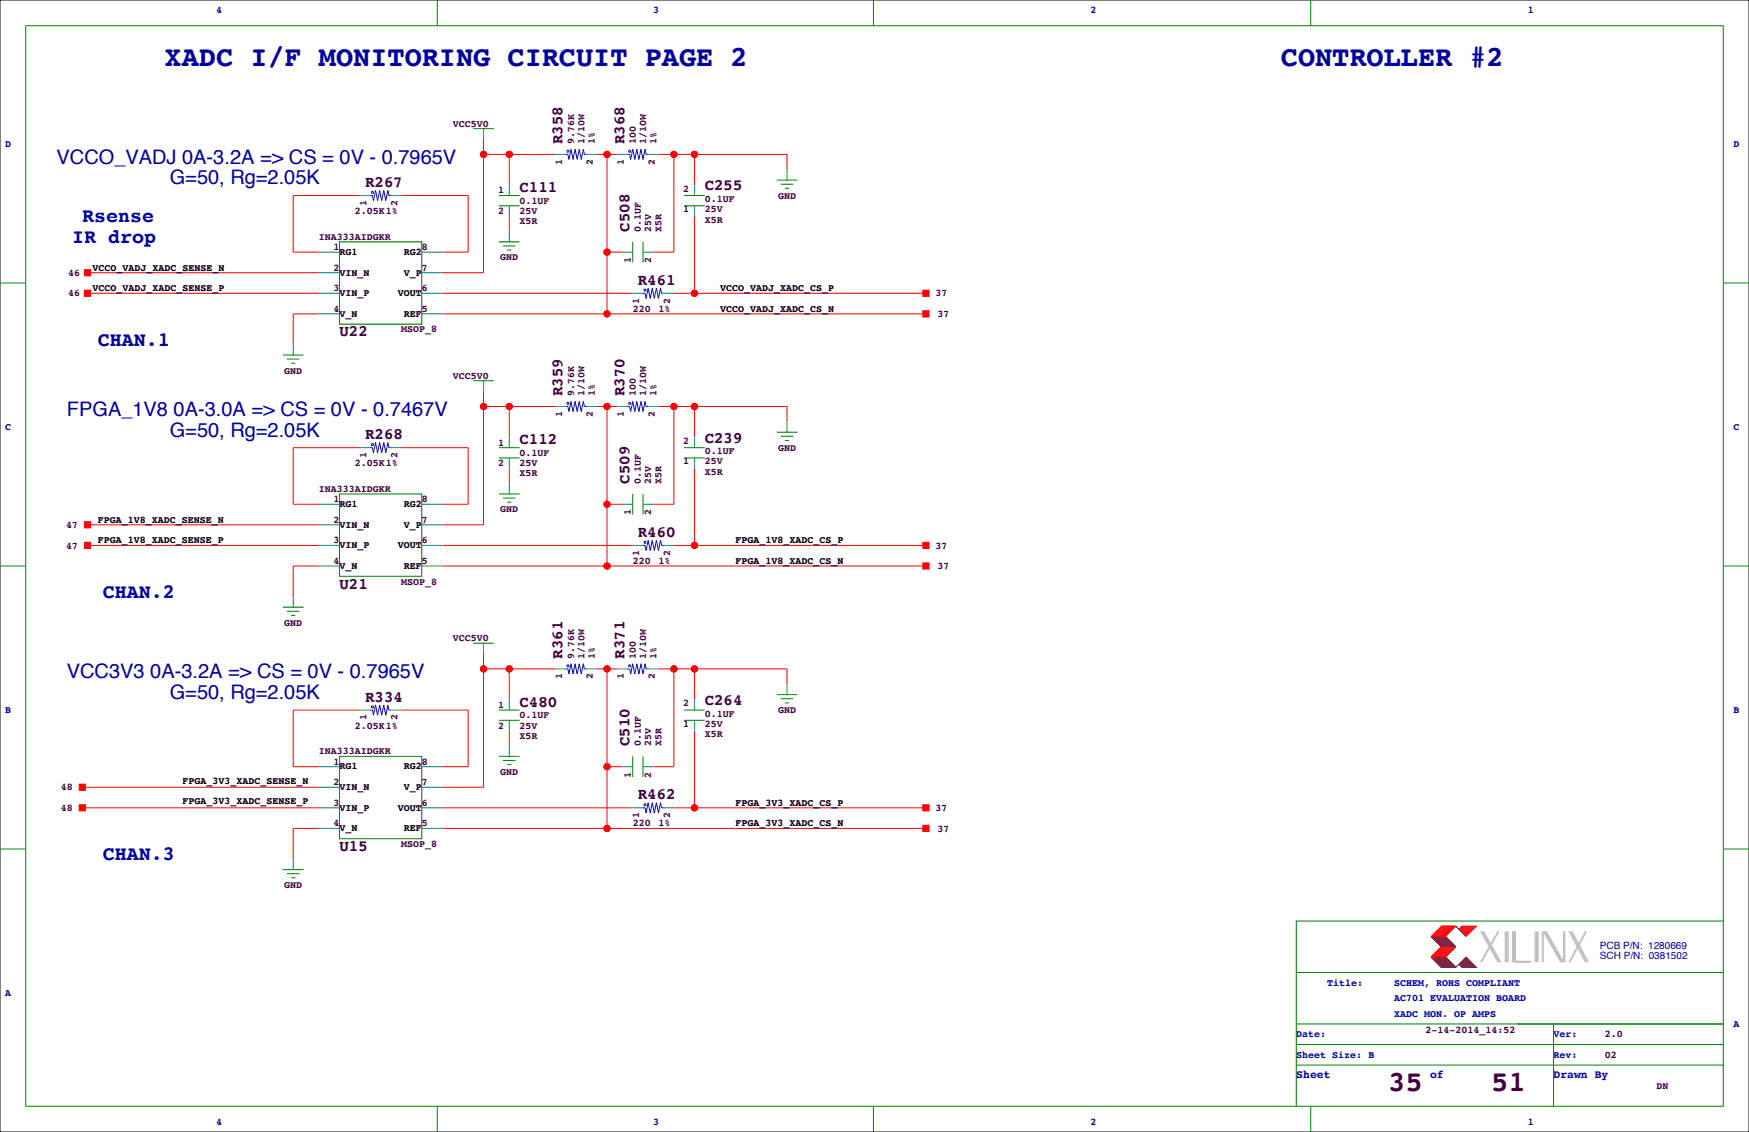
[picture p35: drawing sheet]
<svg xmlns="http://www.w3.org/2000/svg" width="432mm" height="279mm" viewBox="0 0 432 279" stroke-linecap="round" stroke-linejoin="round" font-family="sans-serif">
<defs><g id="words">
<g font-size="7.1" fill="#0000a0">
<text x="40.6" y="16.3">XADC I/F MONITORING CIRCUIT PAGE 2</text>
<text x="316.2" y="16.3">CONTROLLER #2</text>
</g>
<g font-size="7.1" fill="#400040">
<text x="342.8" y="269.3">35</text>
<text x="368.2" y="269.3">51</text>
</g>
<g font-size="4.9" fill="#0000a0">
<text x="14" y="40.4">VCCO_VADJ 0A-3.2A =&gt; CS = 0V - 0.7965V</text>
<text x="41.9" y="45.5">G=50, Rg=2.05K</text>
<text x="17.8" y="60">IR drop</text>
<text x="20.3" y="54.9">Rsense</text>
<text x="24.1" y="85.4">CHAN.1</text>
<text x="16.5" y="102.7">FPGA_1V8 0A-3.0A =&gt; CS = 0V - 0.7467V</text>
<text x="41.9" y="107.7">G=50, Rg=2.05K</text>
<text x="25.4" y="147.6">CHAN.2</text>
<text x="16.5" y="167.4">VCC3V3 0A-3.2A =&gt; CS = 0V - 0.7965V</text>
<text x="41.9" y="172.5">G=50, Rg=2.05K</text>
<text x="25.4" y="212.4">CHAN.3</text>
</g>
<g font-size="3.9" fill="#400040">
<text x="138.9" y="35.6" transform="rotate(-90 138.9 35.6)">R358</text>
<text x="154.1" y="35.6" transform="rotate(-90 154.1 35.6)">R368</text>
<text x="90.2" y="46.2">R267</text>
<text x="128.3" y="47.5">C111</text>
<text x="174" y="47">C255</text>
<text x="155.4" y="57.2" transform="rotate(-90 155.4 57.2)">C508</text>
<text x="157.5" y="70.3">R461</text>
<text x="83.8" y="83">U22</text>
<text x="138.9" y="97.8" transform="rotate(-90 138.9 97.8)">R359</text>
<text x="154.1" y="97.8" transform="rotate(-90 154.1 97.8)">R370</text>
<text x="90.2" y="108.4">R268</text>
<text x="128.3" y="109.7">C112</text>
<text x="174" y="109.2">C239</text>
<text x="155.4" y="119.4" transform="rotate(-90 155.4 119.4)">C509</text>
<text x="157.5" y="132.6">R460</text>
<text x="83.8" y="145.3">U21</text>
<text x="138.9" y="162.6" transform="rotate(-90 138.9 162.6)">R361</text>
<text x="154.1" y="162.6" transform="rotate(-90 154.1 162.6)">R371</text>
<text x="90.2" y="173.2">R334</text>
<text x="174" y="174">C264</text>
<text x="128.3" y="174.5">C480</text>
<text x="155.4" y="184.1" transform="rotate(-90 155.4 184.1)">C510</text>
<text x="157.5" y="197.3">R462</text>
<text x="83.8" y="210">U15</text>
</g>
<g font-size="2.8" fill="#0000a0">
<text x="320" y="266.1">Sheet</text>
<text x="353.1" y="266.1">of</text>
<text x="383.5" y="266.1">Drawn By</text>
</g>
<g font-size="2.5" fill="#0000a0">
<text x="53.3" y="3.3">4</text>
<text x="161.3" y="3.3">3</text>
<text x="269.2" y="3.3">2</text>
<text x="377.2" y="3.3">1</text>
<text x="1.3" y="36.3">D</text>
<text x="428" y="36.3">D</text>
<text x="1.3" y="106.2">C</text>
<text x="428" y="106.2">C</text>
<text x="1.3" y="176">B</text>
<text x="428" y="176">B</text>
<text x="395" y="236.8">SCH P/N: 0381502</text>
<text x="395" y="234.2">PCB P/N: 1280669</text>
<text x="1.3" y="245.9">A</text>
<text x="327.7" y="243.3">Title:</text>
<text x="344.2" y="243.3">SCHEM, ROHS COMPLIANT</text>
<text x="344.2" y="247.1">AC701 EVALUATION BOARD</text>
<text x="344.2" y="251">XADC MON. OP AMPS</text>
<text x="320" y="256">Date:</text>
<text x="383.5" y="256">Ver:</text>
<text x="428" y="253.5">A</text>
<text x="320" y="261.1">Sheet Size: B</text>
<text x="383.5" y="261.1">Rev:</text>
<text x="53.3" y="277.6">4</text>
<text x="161.3" y="277.6">3</text>
<text x="269.2" y="277.6">2</text>
<text x="377.2" y="277.6">1</text>
</g>
<g font-size="2.5" fill="#400040">
<text x="111.8" y="31.2">VCC5V0</text>
<text x="141.7" y="35.6" transform="rotate(-90 141.7 35.6)">9.76K</text>
<text x="144.3" y="35.6" transform="rotate(-90 144.3 35.6)">1/10W</text>
<text x="146.8" y="35.6" transform="rotate(-90 146.8 35.6)">1%</text>
<text x="157" y="35.6" transform="rotate(-90 157 35.6)">100</text>
<text x="159.5" y="35.6" transform="rotate(-90 159.5 35.6)">1/10W</text>
<text x="162.1" y="35.6" transform="rotate(-90 162.1 35.6)">1%</text>
<text x="138.8" y="40.6" transform="rotate(-90 138.8 40.6)">1</text>
<text x="146.4" y="40.6" transform="rotate(-90 146.4 40.6)">2</text>
<text x="154" y="40.6" transform="rotate(-90 154 40.6)">1</text>
<text x="161.6" y="40.6" transform="rotate(-90 161.6 40.6)">2</text>
<text x="123" y="47.8">1</text>
<text x="168.7" y="47.3">2</text>
<text x="87.6" y="52.8">2.05K1%</text>
<text x="90.5" y="50.8" transform="rotate(-90 90.5 50.8)">1</text>
<text x="98.1" y="50.8" transform="rotate(-90 98.1 50.8)">2</text>
<text x="123" y="52.8">2</text>
<text x="128.3" y="50.3">0.1UF</text>
<text x="128.3" y="52.8">25V</text>
<text x="168.7" y="52.4">1</text>
<text x="174" y="49.9">0.1UF</text>
<text x="174" y="52.4">25V</text>
<text x="192.1" y="49">GND</text>
<text x="78.7" y="59.2">INA333AIDGKR</text>
<text x="128.3" y="55.4">X5R</text>
<text x="158.2" y="57.2" transform="rotate(-90 158.2 57.2)">0.1UF</text>
<text x="160.8" y="57.2" transform="rotate(-90 160.8 57.2)">25V</text>
<text x="163.3" y="57.2" transform="rotate(-90 163.3 57.2)">X5R</text>
<text x="174" y="55">X5R</text>
<text x="82.3" y="61.7">1</text>
<text x="104.1" y="61.7">8</text>
<text x="123.5" y="64.3">GND</text>
<text x="155.7" y="65" transform="rotate(-90 155.7 65)">1</text>
<text x="160.8" y="65" transform="rotate(-90 160.8 65)">2</text>
<text x="16.8" y="68.1">46</text>
<text x="82.3" y="66.8">2</text>
<text x="82.3" y="71.9">3</text>
<text x="104.1" y="66.8">7</text>
<text x="104.1" y="71.9">6</text>
<text x="16.8" y="73.2">46</text>
<text x="82.3" y="77">4</text>
<text x="104.1" y="77">5</text>
<text x="156.2" y="77">220</text>
<text x="157.8" y="74.9" transform="rotate(-90 157.8 74.9)">1</text>
<text x="162.6" y="77">1%</text>
<text x="165.4" y="74.9" transform="rotate(-90 165.4 74.9)">2</text>
<text x="230.9" y="73.2">37</text>
<text x="99.1" y="82">MSOP_8</text>
<text x="231.4" y="78.2">37</text>
<text x="70.2" y="92.2">GND</text>
<text x="111.8" y="93.5">VCC5V0</text>
<text x="141.7" y="97.8" transform="rotate(-90 141.7 97.8)">9.76K</text>
<text x="144.3" y="97.8" transform="rotate(-90 144.3 97.8)">1/10W</text>
<text x="146.8" y="97.8" transform="rotate(-90 146.8 97.8)">1%</text>
<text x="157" y="97.8" transform="rotate(-90 157 97.8)">100</text>
<text x="159.5" y="97.8" transform="rotate(-90 159.5 97.8)">1/10W</text>
<text x="162.1" y="97.8" transform="rotate(-90 162.1 97.8)">1%</text>
<text x="138.8" y="102.9" transform="rotate(-90 138.8 102.9)">1</text>
<text x="146.4" y="102.9" transform="rotate(-90 146.4 102.9)">2</text>
<text x="154" y="102.9" transform="rotate(-90 154 102.9)">1</text>
<text x="161.6" y="102.9" transform="rotate(-90 161.6 102.9)">2</text>
<text x="90.5" y="113" transform="rotate(-90 90.5 113)">1</text>
<text x="98.1" y="113" transform="rotate(-90 98.1 113)">2</text>
<text x="123" y="110">1</text>
<text x="128.3" y="112.5">0.1UF</text>
<text x="168.7" y="109.6">2</text>
<text x="174" y="112.1">0.1UF</text>
<text x="192.1" y="111.3">GND</text>
<text x="87.6" y="115.1">2.05K1%</text>
<text x="123" y="115.1">2</text>
<text x="128.3" y="115.1">25V</text>
<text x="128.3" y="117.6">X5R</text>
<text x="158.2" y="119.4" transform="rotate(-90 158.2 119.4)">0.1UF</text>
<text x="160.8" y="119.4" transform="rotate(-90 160.8 119.4)">25V</text>
<text x="163.3" y="119.4" transform="rotate(-90 163.3 119.4)">X5R</text>
<text x="168.7" y="114.6">1</text>
<text x="174" y="114.6">25V</text>
<text x="174" y="117.2">X5R</text>
<text x="78.7" y="121.4">INA333AIDGKR</text>
<text x="82.3" y="124">1</text>
<text x="104.1" y="124">8</text>
<text x="16.3" y="130.3">47</text>
<text x="82.3" y="129">2</text>
<text x="104.1" y="129">7</text>
<text x="123.5" y="126.5">GND</text>
<text x="155.7" y="127.2" transform="rotate(-90 155.7 127.2)">1</text>
<text x="160.8" y="127.2" transform="rotate(-90 160.8 127.2)">2</text>
<text x="16.3" y="135.4">47</text>
<text x="82.3" y="134.1">3</text>
<text x="104.1" y="134.1">6</text>
<text x="157.8" y="137.2" transform="rotate(-90 157.8 137.2)">1</text>
<text x="165.4" y="137.2" transform="rotate(-90 165.4 137.2)">2</text>
<text x="230.9" y="135.4">37</text>
<text x="82.3" y="139.2">4</text>
<text x="104.1" y="139.2">5</text>
<text x="156.2" y="139.2">220</text>
<text x="162.6" y="139.2">1%</text>
<text x="231.4" y="140.5">37</text>
<text x="99.1" y="144.3">MSOP_8</text>
<text x="70.2" y="154.4">GND</text>
<text x="111.8" y="158.2">VCC5V0</text>
<text x="138.8" y="167.6" transform="rotate(-90 138.8 167.6)">1</text>
<text x="141.7" y="162.6" transform="rotate(-90 141.7 162.6)">9.76K</text>
<text x="144.3" y="162.6" transform="rotate(-90 144.3 162.6)">1/10W</text>
<text x="146.4" y="167.6" transform="rotate(-90 146.4 167.6)">2</text>
<text x="146.8" y="162.6" transform="rotate(-90 146.8 162.6)">1%</text>
<text x="154" y="167.6" transform="rotate(-90 154 167.6)">1</text>
<text x="157" y="162.6" transform="rotate(-90 157 162.6)">100</text>
<text x="159.5" y="162.6" transform="rotate(-90 159.5 162.6)">1/10W</text>
<text x="161.6" y="167.6" transform="rotate(-90 161.6 167.6)">2</text>
<text x="162.1" y="162.6" transform="rotate(-90 162.1 162.6)">1%</text>
<text x="87.6" y="179.8">2.05K1%</text>
<text x="90.5" y="177.8" transform="rotate(-90 90.5 177.8)">1</text>
<text x="98.1" y="177.8" transform="rotate(-90 98.1 177.8)">2</text>
<text x="123" y="174.8">1</text>
<text x="123" y="179.8">2</text>
<text x="128.3" y="177.3">0.1UF</text>
<text x="128.3" y="179.8">25V</text>
<text x="168.7" y="179.4">1</text>
<text x="168.7" y="174.3">2</text>
<text x="174" y="176.9">0.1UF</text>
<text x="174" y="179.4">25V</text>
<text x="192.1" y="176">GND</text>
<text x="128.3" y="182.4">X5R</text>
<text x="158.2" y="184.1" transform="rotate(-90 158.2 184.1)">0.1UF</text>
<text x="160.8" y="184.1" transform="rotate(-90 160.8 184.1)">25V</text>
<text x="163.3" y="184.1" transform="rotate(-90 163.3 184.1)">X5R</text>
<text x="174" y="182">X5R</text>
<text x="78.7" y="186.2">INA333AIDGKR</text>
<text x="82.3" y="188.7">1</text>
<text x="104.1" y="188.7">8</text>
<text x="123.5" y="191.3">GND</text>
<text x="155.7" y="192" transform="rotate(-90 155.7 192)">1</text>
<text x="160.8" y="192" transform="rotate(-90 160.8 192)">2</text>
<text x="15" y="195.1">48</text>
<text x="82.3" y="193.8">2</text>
<text x="104.1" y="193.8">7</text>
<text x="15" y="200.2">48</text>
<text x="82.3" y="198.9">3</text>
<text x="82.3" y="204">4</text>
<text x="104.1" y="198.9">6</text>
<text x="104.1" y="204">5</text>
<text x="156.2" y="204">220</text>
<text x="157.8" y="201.9" transform="rotate(-90 157.8 201.9)">1</text>
<text x="162.6" y="204">1%</text>
<text x="165.4" y="201.9" transform="rotate(-90 165.4 201.9)">2</text>
<text x="230.9" y="200.2">37</text>
<text x="99.1" y="209">MSOP_8</text>
<text x="231.4" y="205.2">37</text>
<text x="70.2" y="219.2">GND</text>
<text x="351.9" y="255">2-14-2014_14:52</text>
<text x="396.2" y="256">2.0</text>
<text x="396.2" y="261.1">02</text>
<text x="408.9" y="268.7">DN</text>
</g>
<g font-size="2.5">
<text x="83.8" y="62.9">RG1</text>
<text x="99.7" y="62.9">RG2</text>
<text x="22.9" y="66.8">VCCO_VADJ_XADC_SENSE_N</text>
<text x="22.9" y="71.9">VCCO_VADJ_XADC_SENSE_P</text>
<text x="83.8" y="68">VIN_N</text>
<text x="99.7" y="68">V_P</text>
<text x="177.8" y="71.9">VCCO_VADJ_XADC_CS_P</text>
<text x="83.8" y="73.1">VIN_P</text>
<text x="98.2" y="73.1">VOUT</text>
<text x="177.8" y="77">VCCO_VADJ_XADC_CS_N</text>
<text x="83.8" y="78.2">V_N</text>
<text x="99.7" y="78.2">REF</text>
<text x="83.8" y="125.2">RG1</text>
<text x="99.7" y="125.2">RG2</text>
<text x="24.1" y="129">FPGA_1V8_XADC_SENSE_N</text>
<text x="83.8" y="130.2">VIN_N</text>
<text x="99.7" y="130.2">V_P</text>
<text x="24.1" y="134.1">FPGA_1V8_XADC_SENSE_P</text>
<text x="83.8" y="135.3">VIN_P</text>
<text x="98.2" y="135.3">VOUT</text>
<text x="181.6" y="134.1">FPGA_1V8_XADC_CS_P</text>
<text x="83.8" y="140.4">V_N</text>
<text x="99.7" y="140.4">REF</text>
<text x="181.6" y="139.2">FPGA_1V8_XADC_CS_N</text>
<text x="83.8" y="189.9">RG1</text>
<text x="99.7" y="189.9">RG2</text>
<text x="45.1" y="193.4">FPGA_3V3_XADC_SENSE_N</text>
<text x="83.8" y="195">VIN_N</text>
<text x="99.7" y="195">V_P</text>
<text x="45.1" y="198.5">FPGA_3V3_XADC_SENSE_P</text>
<text x="83.8" y="200.1">VIN_P</text>
<text x="98.2" y="200.1">VOUT</text>
<text x="181.6" y="198.9">FPGA_3V3_XADC_CS_P</text>
<text x="181.6" y="204">FPGA_3V3_XADC_CS_N</text>
<text x="83.8" y="205.2">V_N</text>
<text x="99.7" y="205.2">REF</text>
</g>
</g></defs>
<path d="M0 0h431.8v279.4h-431.8z" fill="none" stroke="#000" stroke-width=".25"/>
<g fill="none" stroke="#f00" stroke-width=".25">
<path d="M119.4 34.3v33h-10.2M119.4 38.1h17.8M125.7 38.1v7.6M147.3 38.1h5.1M149.9 38.1v39.4M162.6 38.1h31.7v3.8M166.4 38.1v24.1h-5.1M171.4 38.1v7.6M88.9 48.3h-16.5v13.9h6.3M99.1 48.3h16.5v13.9h-6.4M125.7 53.3v3.9M171.4 53.3v19.1"/>
<path d="M21.6 67.3h57.1M21.6 72.4h57.1M78.7 77.5h-6.3v7.6M109.2 77.5h119.4M109.2 72.4h47M149.9 62.2h3.8M166.4 72.4h62.2M119.4 96.5v33h-10.2M88.9 110.5h-16.5v14h6.3M99.1 110.5h16.5v14h-6.4M119.4 100.3h17.8M125.7 100.3v7.6"/>
<path d="M125.7 115.6v3.8M147.3 100.3h5.1M149.9 100.3v39.4M162.6 100.3h31.7v3.8M166.4 100.3v24.2h-5.1M171.4 100.3v7.6M171.4 115.6v19M21.6 129.5h57.1M21.6 134.6h57.1M78.7 139.7h-6.3v7.6M109.2 134.6h47M109.2 139.7h119.4"/>
<path d="M149.9 124.5h3.8M166.4 134.6h62.2M88.9 175.3h-16.5v13.9h6.3M99.1 175.3h16.5v13.9h-6.4M119.4 165.1h17.8M119.4 161.3v33h-10.2M125.7 165.1v7.6M147.3 165.1h5.1M149.9 165.1v39.4M162.6 165.1h31.7v3.8M166.4 165.1v24.1h-5.1M171.4 165.1v7.6"/>
<path d="M20.3 194.3h58.4M20.3 199.4h58.4M109.2 199.4h47M125.7 180.3v3.8M149.9 189.2h3.8M166.4 199.4h62.2M171.4 180.3v19.1M78.7 204.5h-6.3v7.6M109.2 204.5h119.4M355.9 233.7l-2.6 2.5h3.6l2.5-2.5M355.9 228.6h3.5l-2.5 2.5h-3.6zM356.1 233.7l-2.5 2.5"/>
<path d="M356.1 228.6l-2.5 2.5M356.4 233.7l-2.6 2.5M356.4 228.6l-2.6 2.5M356.6 233.7l-2.5 2.5M356.6 228.6l-2.5 2.5M356.9 233.7l-2.6 2.5M356.9 228.6l-2.6 2.5M357.1 233.7l-2.5 2.5M357.1 228.6l-2.5 2.5M357.4 233.7l-2.6 2.5M357.4 228.6l-2.6 2.5M357.6 233.7l-2.5 2.5"/>
<path d="M357.6 228.6l-2.5 2.5M357.9 233.7l-2.6 2.5M357.9 228.6l-2.6 2.5M358.1 233.7l-2.5 2.5M358.1 228.6l-2.5 2.5M358.4 233.7l-2.5 2.5M358.4 228.6l-2.5 2.5M358.6 233.7l-2.5 2.5M358.6 228.6l-2.5 2.5M358.9 233.7l-2.5 2.5M358.9 228.6l-2.5 2.5M359.2 233.7l-2.6 2.5"/>
<path d="M359.2 228.6l-2.6 2.5M360.2 229.4l.7-.8h3.6l-2.6 2.5M361.2 228.6l-.8 .8M361.4 228.6l-1 1M361.7 228.6l-1 1M361.9 228.6l-1.2 1.3M362.2 228.6l-1.3 1.3M362.5 228.6l-1.6 1.5M362.7 228.6l-1.5 1.5M363 228.6l-1.8 1.8M363.2 228.6l-1.8 1.8M363.5 228.6l-2.1 2"/>
<path d="M363.7 228.6l-2 2M364 228.6l-2.3 2.3M364.2 228.6l-2.3 2.3"/>
<circle cx="119.4" cy="38.1" r=".76"/>
<circle cx="125.7" cy="38.1" r=".76"/>
<circle cx="149.9" cy="38.1" r=".76"/>
<circle cx="166.4" cy="38.1" r=".76"/>
<circle cx="171.5" cy="38.1" r=".76"/>
<circle cx="149.9" cy="62.2" r=".76"/>
<circle cx="149.9" cy="77.5" r=".76"/>
<circle cx="171.5" cy="72.4" r=".76"/>
<circle cx="119.4" cy="100.3" r=".76"/>
<circle cx="125.7" cy="100.3" r=".76"/>
<circle cx="149.9" cy="100.3" r=".76"/>
<circle cx="166.4" cy="100.3" r=".76"/>
<circle cx="171.5" cy="100.3" r=".76"/>
<circle cx="149.9" cy="139.7" r=".76"/>
<circle cx="149.9" cy="124.5" r=".76"/>
<circle cx="171.5" cy="134.6" r=".76"/>
<circle cx="119.4" cy="165.1" r=".76"/>
<circle cx="125.7" cy="165.1" r=".76"/>
<circle cx="149.9" cy="165.1" r=".76"/>
<circle cx="166.4" cy="165.1" r=".76"/>
<circle cx="171.5" cy="165.1" r=".76"/>
<circle cx="149.9" cy="189.2" r=".76"/>
<circle cx="171.5" cy="199.4" r=".76"/>
<circle cx="149.9" cy="204.5" r=".76"/>
</g>
<g fill="#f00" stroke="#f00" stroke-width=".25">
<path d="M227.8 203.7h1.6v1.5h-1.6z" fill-rule="evenodd"/>
<path d="M227.8 198.6h1.6v1.6h-1.6z" fill-rule="evenodd"/>
<path d="M227.8 133.9h1.6v1.5h-1.6z" fill-rule="evenodd"/>
<path d="M227.8 76.7h1.6v1.5h-1.6z" fill-rule="evenodd"/>
<path d="M227.8 71.6h1.6v1.6h-1.6z" fill-rule="evenodd"/>
<path d="M20.8 71.6h1.6v1.6h-1.6z" fill-rule="evenodd"/>
<path d="M20.8 66.5h1.6v1.6h-1.6z" fill-rule="evenodd"/>
<path d="M20.8 133.9h1.6v1.5h-1.6z" fill-rule="evenodd"/>
<path d="M20.8 128.8h1.6v1.5h-1.6z" fill-rule="evenodd"/>
<path d="M19.6 193.5h1.5v1.6h-1.5z" fill-rule="evenodd"/>
<path d="M19.6 198.6h1.5v1.6h-1.5z" fill-rule="evenodd"/>
<path d="M227.8 138.9h1.6v1.6h-1.6z" fill-rule="evenodd"/>
<circle cx="166.4" cy="165.1" r=".76"/>
<circle cx="171.5" cy="165.1" r=".76"/>
<circle cx="125.7" cy="165.1" r=".76"/>
<circle cx="119.4" cy="165.1" r=".76"/>
<circle cx="149.9" cy="204.5" r=".76"/>
<circle cx="149.9" cy="165.1" r=".76"/>
<circle cx="149.9" cy="189.2" r=".76"/>
<circle cx="171.5" cy="199.4" r=".76"/>
<circle cx="166.4" cy="100.3" r=".76"/>
<circle cx="171.5" cy="100.3" r=".76"/>
<circle cx="125.7" cy="100.3" r=".76"/>
<circle cx="119.4" cy="100.3" r=".76"/>
<circle cx="171.5" cy="134.6" r=".76"/>
<circle cx="166.4" cy="38.1" r=".76"/>
<circle cx="171.5" cy="38.1" r=".76"/>
<circle cx="125.7" cy="38.1" r=".76"/>
<circle cx="119.4" cy="38.1" r=".76"/>
<circle cx="149.9" cy="77.5" r=".76"/>
<circle cx="149.9" cy="38.1" r=".76"/>
<circle cx="149.9" cy="62.2" r=".76"/>
<circle cx="171.5" cy="72.4" r=".76"/>
<circle cx="149.9" cy="139.7" r=".76"/>
<circle cx="149.9" cy="100.3" r=".76"/>
<circle cx="149.9" cy="124.5" r=".76"/>
</g>
<g fill="none" stroke="#008080" stroke-width=".25">
<path d="M119.4 31.8v2.5M137.2 38.1h2.5M144.8 38.1h2.5M152.4 38.1h2.5M160 38.1h2.6M88.9 48.3h2.5M96.5 48.3h2.6M125.7 45.7v2.6M125.7 50.8v2.5M125.7 57.2v2.5M171.4 45.7v2.6M171.4 50.8v2.5"/>
<path d="M194.3 41.9v2.5M78.7 62.2h5.1M78.7 67.3h5.1M78.7 72.4h5.1M78.7 77.5h5.1M104.1 62.2h5.1M104.1 67.3h5.1M104.1 72.4h5.1M104.1 77.5h5.1M153.7 62.2h2.5M156.2 72.4h2.5M158.7 62.2h2.6"/>
<path d="M163.8 72.4h2.6M72.4 85.1v2.5M119.4 94v2.5M88.9 110.5h2.5M96.5 110.5h2.6M125.7 107.9v2.6M125.7 113v2.6M125.7 119.4v2.5M137.2 100.3h2.5M144.8 100.3h2.5M152.4 100.3h2.5M160 100.3h2.6"/>
<path d="M171.4 107.9v2.6M171.4 113v2.6M194.3 104.1v2.6M78.7 124.5h5.1M78.7 129.5h5.1M78.7 134.6h5.1M78.7 139.7h5.1M104.1 124.5h5.1M104.1 129.5h5.1M104.1 134.6h5.1M104.1 139.7h5.1M153.7 124.5h2.5"/>
<path d="M156.2 134.6h2.5M158.7 124.5h2.6M163.8 134.6h2.6M72.4 147.3v2.6M119.4 158.8v2.5M88.9 175.3h2.5M96.5 175.3h2.6M125.7 172.7v2.6M125.7 177.8v2.5M137.2 165.1h2.5M144.8 165.1h2.5M152.4 165.1h2.5"/>
<path d="M160 165.1h2.6M171.4 172.7v2.6M171.4 177.8v2.5M194.3 168.9v2.5M78.7 189.2h5.1M78.7 194.3h5.1M78.7 199.4h5.1M104.1 189.2h5.1M104.1 194.3h5.1M104.1 199.4h5.1M125.7 184.1v2.6M153.7 189.2h2.5"/>
<path d="M156.2 199.4h2.5M158.7 189.2h2.6M163.8 199.4h2.6M72.4 212.1v2.5M78.7 204.5h5.1M104.1 204.5h5.1"/>
</g>
<g fill="none" stroke="#008000" stroke-width=".25">
<path d="M6.3 6.4h419.1v266.6h-419.1zM107.9 0v6.4M215.6 0v6.4M323.6 0v6.4M116.8 31.8h5.1M119.4 31.8h.1M83.8 59.7h20.3v20.3h-20.3zM123.2 59.7h5.1M123.2 50.8h5.1M123.2 48.3h5.1M125.7 59.7h.1M156.2 59.7v5.1"/>
<path d="M158.7 59.7v5.1M168.9 50.8h5.1M168.9 48.3h5.1M191.8 44.4h5M192.8 45.5h3M193.8 46.5h1M194.3 44.4h.1M0 69.8h6.3M124.2 60.7h3.1M125.2 61.7h1M425.4 69.8h6.4M69.8 87.6h5.1"/>
<path d="M70.9 88.6h3M71.9 89.7h1M72.4 87.6h.1M116.8 94h5.1M119.4 94h.1M123.2 113h5.1M123.2 110.5h5.1M168.9 113h5.1M168.9 110.5h5.1M191.8 106.7h5M192.8 107.7h3M193.8 108.7h1"/>
<path d="M194.3 106.7h.1M0 139.7h6.3M83.8 121.9h20.3v20.3h-20.3zM123.2 121.9h5.1M124.2 122.9h3.1M125.2 124h1M125.7 121.9h.1M156.2 121.9v5.1M158.7 121.9v5.1M425.4 139.7h6.4M69.8 149.9h5.1M70.9 150.9h3"/>
<path d="M71.9 151.9h1M72.4 149.9h.1M116.8 158.8h5.1M119.4 158.8h.1M123.2 177.8h5.1M123.2 175.3h5.1M168.9 177.8h5.1M168.9 175.3h5.1M191.8 171.4h5M192.8 172.5h3M193.8 173.5h1M194.3 171.4h.1"/>
<path d="M83.8 186.7h20.3v20.3h-20.3zM123.2 186.7h5.1M124.2 187.7h3.1M125.2 188.7h1M125.7 186.7h.1M156.2 186.7v5.1M158.7 186.7v5.1M0 209.5h6.3M69.8 214.6h5.1M70.9 215.6h3M71.9 216.7h1M72.4 214.6h.1"/>
<path d="M425.4 209.5h6.4M425.4 227.3h-105.4v35.6M320 257.8h105.4M320 252.7h105.4M320 240h105.4M383.5 252.7v20.3M107.9 273v6.4M215.6 273v6.4M320 262.9v10.1M320 262.9h105.4M323.6 273v6.4M383.5 264.2h.1"/>
</g>
<g fill="none" stroke="#00f" stroke-width=".25">
<path d="M139.7 38.1h.5l.3 1.3 .5-2.6 .5 2.6 .5-2.6 .5 2.6 .5-2.6 .5 2.6 .5-2.6 .3 1.3h.5M154.9 38.1h.5l.3 1.3 .5-2.6 .5 2.6 .5-2.6 .5 2.6 .5-2.6 .5 2.6 .6-2.6 .2 1.3h.5M91.4 48.3h.5l.3 1.2 .5-2.5 .5 2.5 .5-2.5 .5 2.5 .5-2.5 .5 2.5 .6-2.5 .2 1.3h.5M158.7 72.4h.6l.2 1.3 .5-2.6 .5 2.6 .5-2.6 .5 2.6 .6-2.6 .5 2.6 .5-2.6 .2 1.3h.5M91.4 110.5h.5l.3 1.3 .5-2.6 .5 2.6 .5-2.6 .5 2.6 .5-2.6 .5 2.6 .6-2.6 .2 1.3h.5M139.7 100.3h.5l.3 1.3 .5-2.5 .5 2.5 .5-2.5 .5 2.5 .5-2.5 .5 2.5 .5-2.5 .3 1.2h.5M154.9 100.3h.5l.3 1.3 .5-2.5 .5 2.5 .5-2.5 .5 2.5 .5-2.5 .5 2.5 .6-2.5 .2 1.2h.5M158.7 134.6h.6l.2 1.3 .5-2.6 .5 2.6 .5-2.6 .5 2.6 .6-2.6 .5 2.6 .5-2.6 .2 1.3h.5M91.4 175.3h.5l.3 1.2 .5-2.5 .5 2.5 .5-2.5 .5 2.5 .5-2.5 .5 2.5 .6-2.5 .2 1.3h.5M139.7 165.1h.5l.3 1.3 .5-2.6 .5 2.6 .5-2.6 .5 2.6 .5-2.6 .5 2.6 .5-2.6 .3 1.3h.5M154.9 165.1h.5l.3 1.3 .5-2.6 .5 2.6 .5-2.6 .5 2.6 .5-2.6 .5 2.6 .6-2.6 .2 1.3h.5M158.7 199.4h.6l.2 1.3 .5-2.6 .5 2.6 .5-2.6 .5 2.6 .6-2.6 .5 2.6 .5-2.6 .2 1.3h.5"/>
<circle cx="140.2" cy="37.3" r=".25"/>
<circle cx="155.4" cy="37.3" r=".25"/>
<circle cx="91.9" cy="47.5" r=".25"/>
<circle cx="159.3" cy="71.6" r=".25"/>
<circle cx="140.2" cy="99.6" r=".25"/>
<circle cx="155.4" cy="99.6" r=".25"/>
<circle cx="91.9" cy="109.7" r=".25"/>
<circle cx="159.3" cy="133.9" r=".25"/>
<circle cx="91.9" cy="174.5" r=".25"/>
<circle cx="140.2" cy="164.3" r=".25"/>
<circle cx="155.4" cy="164.3" r=".25"/>
<circle cx="159.3" cy="198.6" r=".25"/>
</g>
<g fill="none" stroke="#800000" stroke-width=".25">
<path d="M353.3 236.2l2.6 2.6h3.5M353.3 231.1l2.6 2.6M353.6 231.1l2.5 2.6M353.6 236.2l2.5 2.6M353.8 231.1l2.6 2.6M353.8 236.2l2.6 2.6M354.1 231.1l2.5 2.6M354.1 236.2l2.5 2.6M354.3 231.1l2.6 2.6M354.3 236.2l2.6 2.6M354.6 231.1l2.5 2.6M354.6 236.2l2.5 2.6"/>
<path d="M354.8 231.1l2.6 2.6M354.8 236.2l2.6 2.6M355.1 231.1l2.5 2.6M355.1 236.2l2.5 2.6M355.3 231.1l2.6 2.6M355.3 236.2l2.6 2.6M355.6 231.1l2.5 2.6M355.6 236.2l2.5 2.6M355.9 231.1l2.5 2.6M355.9 236.2l2.5 2.6M356.1 231.1l2.5 2.6M356.1 236.2l2.5 2.6"/>
<path d="M356.4 231.1l2.5 2.6M356.4 236.2l2.5 2.6M356.6 231.1l2.6 2.6M356.6 236.2l2.6 2.6M356.9 231.1l2.5 2.6M356.9 236.2l2.5 2.6M359.4 228.6l2.5 2.5M360.2 238l.7 .8h3.6l-2.6-2.6-2.5 2.6M360.4 237.7l1 1.1M360.4 238l.8 .8M360.7 237.5l1.2 1.3M360.7 237.7l1 1.1"/>
<path d="M360.9 237.2l1.6 1.6M360.9 237.5l1.3 1.3M361.2 237l1.8 1.8M361.2 237.2l1.5 1.6M361.4 236.7l2.1 2.1M361.4 237l1.8 1.8M361.7 236.5l2.3 2.3M361.7 236.7l2 2.1M361.9 236.5l2.3 2.3"/>
</g>
<g fill="none" stroke="#c0c0c0" stroke-width=".25">
<path d="M365.5 229.9l4.3 7.6M365.8 229.9l4.3 7.6M366 229.9l4.3 7.6M366.3 229.9l4.3 7.6M369.8 229.9l-4.3 7.6M370.1 229.9l-4.3 7.6M371.6 229.9v7.6M371.9 229.9v7.6M372.1 229.9v7.6M372.4 229.9v7.6M373.4 229.9v7.6M373.6 229.9v7.6"/>
<path d="M373.9 229.9v7.6M374.1 229.9v7.6h3.9M374.1 237.2h3.9M379 229.9v7.6M379.2 229.9v7.6M379.5 229.9v7.6M379.7 229.9v7.6M380.7 229.9v7.6M381 237.5v-7.6l4.3 7.6M381.3 229.9l4.3 7.6M381.5 229.9l4.3 7.6M381.8 229.9l4.3 7.6v-7.6"/>
<path d="M386.3 229.9v7.6M387.3 229.9l4.1 7.6M387.6 229.9l4.1 7.6M387.9 229.9l4 7.6M388.1 229.9l4.1 7.6M391.4 229.9l-4.1 7.6M391.7 229.9l-4.1 7.6"/>
</g>
<use href="#words"/>
</svg>
